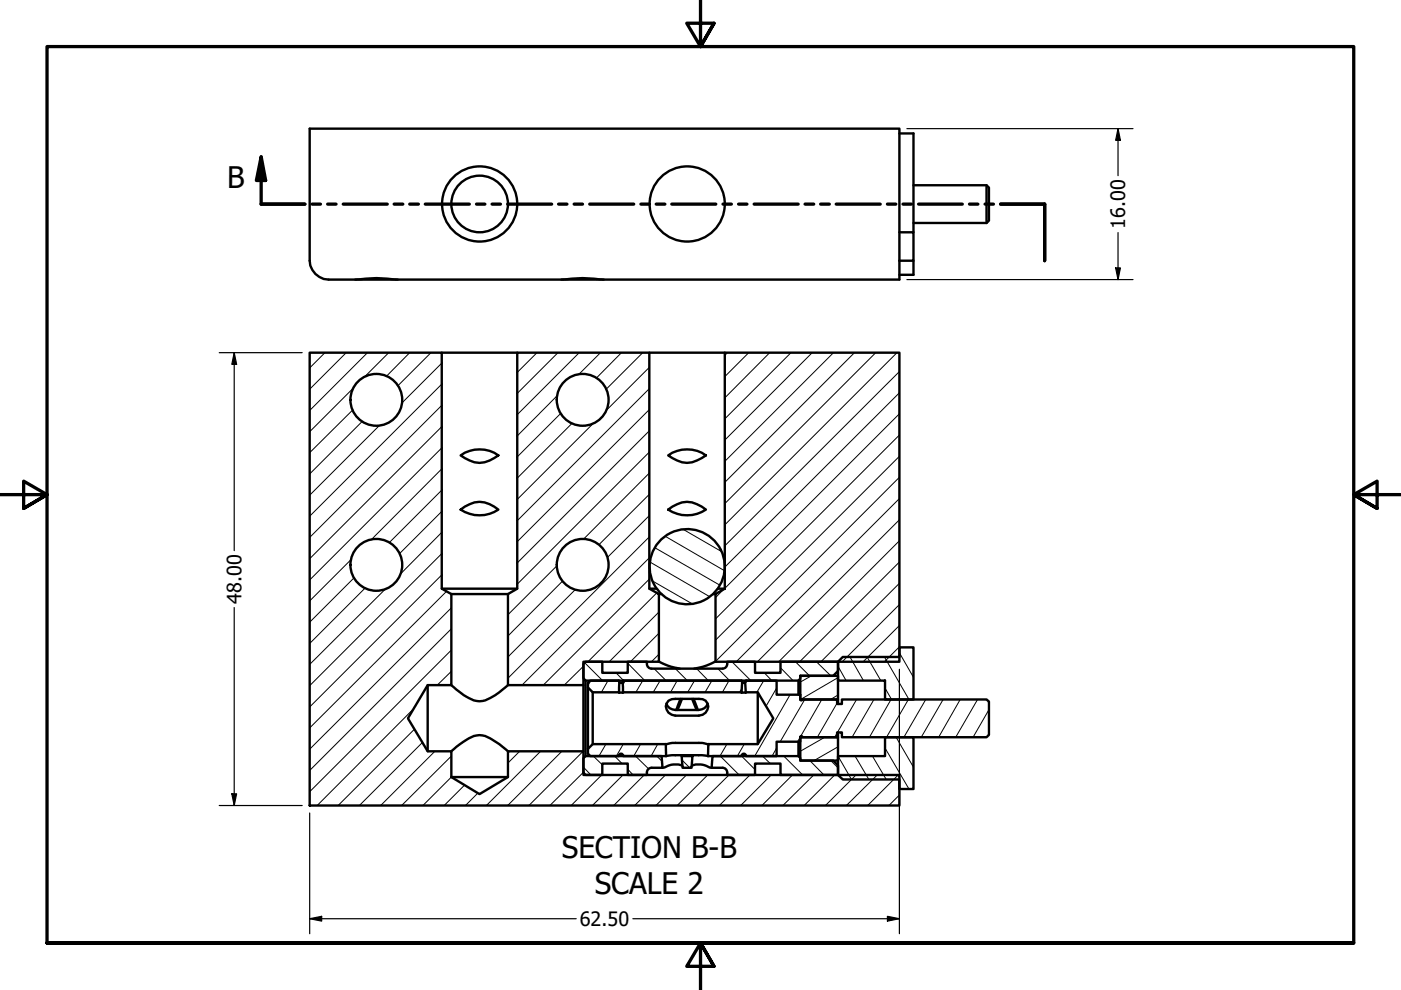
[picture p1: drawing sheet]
<svg xmlns="http://www.w3.org/2000/svg" width="297mm" height="210mm" viewBox="0 0 297 210" stroke-linecap="round" stroke-linejoin="round" font-family="sans-serif">
<defs><g id="words">
<g font-size="6.3">
<text x="48.1" y="39.8">B</text>
<text x="119.1" y="182">SECTION B-B</text>
<text x="126.1" y="189.5">SCALE 2</text>
</g>
<g font-size="4.2">
<text x="238.6" y="48.5" transform="rotate(-90 238.6 48.5)">16.00</text>
<text x="51.2" y="128" transform="rotate(-90 51.2 128)">48.00</text>
<text x="122.9" y="196.3">62.50</text>
</g>
</g></defs>
<!-- layer: Hatch (ANSI) -->
<g fill="none" stroke="#000" stroke-width=".21">
<path d="M68.9 74.8l-3.2 3.2M73.4 74.8l-7.7 7.7M77.9 74.8l-12.2 12.2M82.4 74.8l-5.2 5.2M86.9 74.8l-4.9 4.9M91.4 74.8l-7 7M93.7 77l-8.5 8.4M113.9 74.8l-4.2 4.2M118.3 74.8l-8.6 8.6M122.8 74.8l-13.1 13.1M127.3 74.8l-4.6 4.5M131.8 74.8l-5.4 5.4"/>
<path d="M136.3 74.8l-7.8 7.7M137.7 77.9l-9.2 9.1M154.2 74.8l-.5 .5M158.7 74.8l-5 5.1M163.2 74.8l-9.5 9.6M167.7 74.8l-14 14M172.2 74.8l-18.5 18.5M176.7 74.8l-23 23M181.2 74.8l-27.5 27.5M185.7 74.8l-32 32M190.2 74.8l-36.5 36.5M190.7 78.8l-37 36.9"/>
<path d="M74.8 86.9l-9.1 9.1M75.1 82.1l-9.4 9.4M76.8 89.4l-11.1 11.1M80.5 90.2l-14.8 14.8M93.7 99.4l-15 15.1M93.7 95l-28 28M93.7 90.5l-28 28M93.7 86l-28 28M93.7 81.4l-28 28M118.1 83.9l-8.4 8.5M118.9 87.7l-9.2 9.2M121.3 89.8l-11.6 11.6"/>
<path d="M125.9 89.7l-16.2 16.2M137.7 95.9l-28 28M137.7 91.3l-28 28.1M137.7 86.8l-28 28M137.7 82.4l-28 28M190.7 87.7l-37 37M190.7 83.3l-37 36.9M190.7 96.7l-39 39M190.7 92.2l-39 39M74.5 118.6l-8.8 8.8M93.7 117.4l-28 28M93.7 112.9l-8.7 8.7"/>
<path d="M93.7 108.4l-9 9M93.7 103.9l-11.2 11.1M118.1 119.9l-10.4 10.4M137.7 113.8l-30 30M137.7 109.3l-8.9 8.9M137.7 104.8l-10.7 10.7M137.7 118.3l-27 27M137.7 100.3l-14 14M137.8 119.2l12.7 7.3M138.8 116.1l13.8 8M141 113.7l12.6 7.3M144.8 112.2l8.2 4.7"/>
<path d="M190.7 110.2l-30.1 30.1M190.7 105.7l-34.6 34.6M190.7 101.2l-39 39M190.7 119.2l-21.2 21.1M190.7 114.7l-25.6 25.6M75.1 122.5l-9.4 9.4M77.4 124.7l-11.7 11.7M81.7 124.9l-16 16M93.7 121.9l-28 28M94.7 125.4l-29 28.9M95.7 137.8l-30 30.1M95.7 133.3l-30 30.1"/>
<path d="M95.7 128.9l-30 29.9M119.3 123.2l-11.6 11.6M121.9 125.1l-14.2 14.2M137.7 122.8l-22.5 22.5M138.3 123.2l8.5 4.9M139.3 125.7l-14.6 14.6M139.7 138.7l-1.6 1.6M139.7 129.8l-10.5 10.5M139.7 134.3l-6 6M153.5 124.8l-1.8 1.9M180.2 139.3l2.9 5M183.8 139.3l3 5"/>
<path d="M187.5 139.3l5.2 9M190.7 137.1l-3.2 3.2M190.7 132.6l-7.7 7.7M190.7 123.7l-16.6 16.6M190.7 128.2l-12.1 12.1M190.7 138.4l3 5.2M87.6 150.4l-20.4 20.4M87.9 154.6l-16.2 16.2M89.5 157.5l-13.3 13.3M92.2 159.3l-11.5 11.5M95.7 142.3l-3 3M110.2 159.3l-2.5 2.5"/>
<path d="M114.6 159.3l-11.5 11.5M119.1 159.3l-11.5 11.5M123.6 159.3l-11.5 11.5M123.7 141.3l-4.1 4M124 140.5l3.8 3.8M125.3 144.3l-.6 1M128.5 157.8l-1.5 2.5M128.9 144.3l-1.4 2.5M130.6 142.7l1.6 1.6M131.3 146.6l-.2 .2M132.1 157.8l-1.4 2.5M132.6 144.3l-.6 1"/>
<path d="M133.1 140.6l3.6 3.7M135.8 157.8l-1.4 2.5M136.3 144.3l-1.5 2.5M138.7 141.8l2.5 2.5M139.4 157.8l-1.4 2.5M140 144.3l-1.5 2.5M143.2 141.8l2.5 2.5M143.6 144.3l-1.4 2.5M147.3 144.3l-1.5 2.5M147.7 141.8l2.5 2.5M150.4 157.8l-.2 .5M150.9 144.3l-1.4 2.5"/>
<path d="M152.2 141.8l2.5 2.5M154.1 157.8l-1.4 2.5M154.6 144.3l-1.4 2.5M155.2 140.3l4 4M157.3 146l-.5 .8M157.8 157.8l-1.5 2.5M158.2 144.3l-.2 .4M159.6 140.3l.5 .4M161.9 144.3l-1.4 2.5M162.1 142.7l1.5 1.6M164.7 145.9l-2.3 3.8M164.7 158.6l-1 1.7"/>
<path d="M165.5 141.6l2.6 2.7M167.5 147.3l-7.5 13M168.7 140.3l2.9 3M170.6 148.3l-5.2 9M172 143.3l-2.3 1.3M173.1 140.3l3 3M174.2 148.3l-5.1 9M174.9 156.3l-5.2 3M177.5 149.1l-4.2 7.2M177.5 155.4l-.5 .9M177.6 140.3h.1M177.7 141.3l1.7 3"/>
<path d="M177.7 158.3l-5.1 3M177.7 147.4l-1.6 .9M177.7 143.7l-8 4.6M181.6 148.3l-4.1 7M185.3 148.3l-4.6 8M187.6 158.6l5.1 8.7M187.6 145.9l1.4 2.4M188.9 148.3l-4.6 8M190 156.3l3.7 6.4M192.6 148.3l-4.6 8M196.3 148.3l-4.7 8M200 148.3l-4.7 8"/>
<path d="M203.6 148.3l-4.6 8M207.3 148.3l-4.7 8M209.7 150.5l-3.4 5.8M95.7 164.8l-6 6M95.7 160.3l-10.5 10.5M98.5 166.5l-4.3 4.3M101.3 168.2l-2.6 2.6M123.7 163.7l-7.1 7.1M123.7 162.7l1.6 1.6M125.8 160.3l1.9 1.9M127.6 164.3l-6.5 6.5M130.3 160.3l1.6 1.6"/>
<path d="M132.1 164.3l-6.5 6.5M133.1 163.1l1.1 1.2M134.7 160.3l2.8 2.7M136.6 164.3l-6.5 6.5M139.3 160.3l1 1.1M141.1 164.3l-6.5 6.5M144.6 161.1l1.6 1.7M145.5 164.3l-6.4 6.5M150.1 164.3l-6.5 6.5M152.7 160.3l4 4M154.6 164.3l-6.6 6.5M157.2 160.3l2.9 2.9"/>
<path d="M159 164.3l-6.5 6.5M161.7 160.3l1.6 1.6M163.5 164.3l-6.5 6.5M165.5 164.1l.2 .2M166.2 160.3l4 4M168 164.3l-6.5 6.5M171.7 161.3l3 3M172.5 164.3l-6.5 6.5M176.1 161.3l1.6 1.5M177 164.3l-6.5 6.5M177.7 160.3l2.8 5M181.3 160.3l2.9 5"/>
<path d="M181.5 164.3l-6.5 6.5M185 160.3l2.9 5M186 164.3l-6.5 6.5M190.4 164.3l-6.4 6.5M190.7 168.6l-2.2 2.2"/>
</g>
<!-- layer: Visible (ANSI) -->
<g fill="none" stroke="#000" stroke-width=".51">
<path d="M65.7 27.3h125v32h-121a4.1 4.1 0 0 1-4-4zM190.7 28.3h3v20.9M193.7 39.3h15.5l.5 .5v7l-.5 .5h-15.5M209.2 39.3v8M75.3 59.3a32.2 32.2 0 0 1 9 0M119 59.3a32.2 32.2 0 0 1 9 0M190.7 49.2h3v6.1h-3M193.7 55.3v3h-3M65.7 74.8h28v50l2 1.2v19.3h-5l-4.2 7 4.2 7h5v5.5l6 3.6 6-3.6v-5.5h16v5h67v6.5h-125zM93.7 74.8h16M109.7 74.8h28v50l2 1.2v14.3h-16v5h-16v-19.3l2-1.2zM137.7 74.8h16"/>
<path d="M153.7 74.8h37v65.5h-39v-14.3l2-1.2zM97.7 96.6a6.9 6.9 0 0 1 8 0 5.7 5.7 0 0 1-7.1 .5zM141.7 96.6a6.9 6.9 0 0 1 8 0 5.7 5.7 0 0 1-7.1 .5zM97.7 108a5.7 5.7 0 0 1 8 0 7.2 7.2 0 0 1-8 0zM141.7 108a5.7 5.7 0 0 1 8 0 7.2 7.2 0 0 1-8 0zM93.7 124.8h16M95.7 126h12M137.7 124.8h1.4M139.7 126h.5M151.2 126h.5M152.2 124.8h1.5M178.7 139.3h12v-2h3v11h-6.1v-4h-9.9v-4z"/>
<path d="M90.7 145.3v14M95.7 159.3l1.8-1.5a8.1 8.1 0 0 1 4.2-1.9 10 10 0 0 1 5.5 2.9l.5 .5M95.7 145.3l1.1 .9a9.2 9.2 0 0 0 4.9 2.5 10 10 0 0 0 5.5-3l.5-.4M123.7 145.3v14M124.1 144.3v16M124.7 145.8v13M125.7 146.8v11M131.2 144.3l.1 .3M131.2 144.3h-6l-.5 .5v1l1 1h5.6M131.3 146.8h.8M131.3 144.6v2.2M131.3 144.7l.4 .1 .3-.1"/>
<path d="M132 144.6l.1 2.2M132.1 146.8h25.1M132.1 144.3l-.1 .3M132.1 144.3h25.1M137.2 140.8v-.5h-4.1v2.4h-5.4v-2.4h-3.6l-.4 .5v3l.4 .5h45.2l.4-.4v-.6h7l1-1v-2h-12.2v2.4h-5.4v-2.4h-5.9v.5M137.2 140.8a.98 .98 0 0 0 .9 1M139.7 140.3a15.7 15.7 0 0 0 4.4 1.5M141.2 157.8h-15.5l-1 1v1l.5 .5h6a.48 .48 0 0 1 .5-.5 .48 .48 0 0 1 .4 .5h9.1M141.2 157.8l1.3-.3h6.4l1.3 .3M141.2 157.8v2.5M141.3 149.2a1.97 1.97 0 0 0 1.9 1.3h4.9a1.97 1.97 0 0 0 2-1.3M141.7 148.6l.7-.4h.8h4.9a1.74 1.74 0 0 1 2 1.3 1.74 1.74 0 0 1-1.1 2l-.9 .2h-4.9a1.9 1.9 0 0 1-1.8-1.1 1.9 1.9 0 0 1 .3-2z"/>
<path d="M144.3 148.2l-.9 2.3M144.6 148.2l-1 2.3M146.7 148.2l1 2.3M147.1 148.2l.9 2.3M150.2 157.8l-.1 2.5M151.7 140.3l-2.7 1.1-1.8 .4M154.2 140.8a.98 .98 0 0 1-1 1h-15M157.2 146.8h.9M157.2 144.3l.2 .3M157.4 144.6l-.2 2.2M157.4 144.7l.3 .1 .3-.1M158 144.6l.1 2.2"/>
<path d="M158.1 146.8h2.6l3.3 5.5-3.3 5.5h-10.5M158.2 144.3l-.2 .3M158.2 144.3h6.5v3h5v1M160.7 146.8v11M169.3 144.3v3M169.3 157.3v3M169.7 156.3v1h-5v3h-6.5a.48 .48 0 0 0-.5-.5 .48 .48 0 0 0-.5 .5M169.7 156.3h8v5h-8zM169.7 143.3h8v5h-8zM169.7 148.3l.2 .2 .2-.2M169.7 156.3l.2-.2 .2 .2M170.2 148.3h7.3v1h1v-1h30.7l.5 .5v7l-.5 .5h-30.7v-1h-1v1h-7.3"/>
<path d="M177.7 148.3v1M177.7 155.3v1M95.7 164.8h12M138.1 162.8a1.12 1.12 0 0 0-.9 1.5h-4.1v-2.4h-5.4v2.4h-3.6l-.4-.5v-3l.4-.5h16.2l.2 2.5h-2.3M141.2 160.3l1.3-.2h6.3l1.3 .2M144.5 160.3h2.3l-.2 2.5h-1.9zM144.7 162.3a4.3 4.3 0 0 0-3.8 .4l-.4 .1M145 160.1l-.5 .2M146.2 160.1l.6 .2M146.7 162.3a4.3 4.3 0 0 1 3.7 .4l.5 .1M150.1 160.3h7.1M151.1 160.3h18.2l.4 .4v.6h7l1 1v2h-12.2v-2.4h-5.4v2.4h-5.9a1.16 1.16 0 0 0-1-1.5h-2.3z"/>
<path d="M177.7 160.3h9.9v-4h6.1v11h-3v-2h-12l-1-1z"/>
<circle cx="101.7" cy="43.2" r="6"/>
<circle cx="101.7" cy="43.2" r="8"/>
<circle cx="145.7" cy="43.2" r="8"/>
<circle cx="79.8" cy="84.8" r="5.5"/>
<circle cx="123.5" cy="84.8" r="5.5"/>
<circle cx="79.8" cy="119.8" r="5.5"/>
<circle cx="123.5" cy="119.8" r="5.5"/>
<circle cx="145.7" cy="120.1" r="8"/>
</g>
<!-- layer: Section Line (ANSI) -->
<g fill="none" stroke="#000" stroke-width=".7">
<path d="M55.4 33.2l.9 5.1h-1.9zM55.4 33.2v10.1h9.2M66.2 43.3h1.7M69.5 43.3h1.7M72.8 43.3h9.3M83.6 43.3h1.8M86.9 43.3h1.8M90.2 43.3h9.3M101 43.3h1.8M104.3 43.3h1.8M107.6 43.3h9.4M118.4 43.3h1.8"/>
<path d="M121.7 43.3h1.8M125 43.3h9.4M135.9 43.3h1.8M139.1 43.3h1.9M142.4 43.3h9.4M153.3 43.3h1.8M156.6 43.3h1.8M159.9 43.3h9.3M170.7 43.3h1.8M174 43.3h1.8M177.3 43.3h9.3M188.2 43.3h1.7"/>
<path d="M191.5 43.3h1.7M194.8 43.3h9.2M205.5 43.3h1.8M208.9 43.3h1.7M212.2 43.3h9.3v12"/>
</g>
<path d="M55.4 33.2l.9 5.1h-1.9z" fill-rule="evenodd" fill="#000"/>
<!-- layer: Border (ANSI) -->
<path d="M148.5 -.1v10l-2.9-5h5.8l-2.9 5 2.9-5M0 104.9h10l-5-2.9v5.8l5-2.9-5 2.9M297 104.9h-10l5-2.9v5.8l-5-2.9 5 2.9M10 199.9v-190h277v190h-277h277M151.4 204.9l-2.9-5 2.9 5h-5.8l2.9-5v10" fill="none" stroke="#000" stroke-width=".7"/>
<!-- layer: Dimension (ANSI) -->
<g fill="none" stroke="#000" stroke-width=".25">
<path d="M192.3 27.3h47.9M237 27.3l.6 2.5h-1.1zM237 27.3v9.9M192.3 59.3h47.9M236.5 56.8h1.1l-.6 2.5zM237 49.3v10M46.5 74.8h17.6M49.7 74.8l.5 2.5h-1.1zM49.7 74.8v41.9M49.7 128.8v42M190.7 141.9v56.1M46.5 170.8h17.6"/>
<path d="M49.1 168.3h1.1l-.5 2.5zM65.7 172.4v25.6M65.7 194.8l2.5-.5v1zM65.7 194.8h56.5M134.2 194.8h56.5M188.2 194.3l2.5 .5-2.5 .5z"/>
</g>
<g fill="#000">
<path d="M237 27.3l.6 2.5h-1.1z" fill-rule="evenodd"/>
<path d="M236.5 56.8h1.1l-.6 2.5z" fill-rule="evenodd"/>
<path d="M49.7 74.8l.5 2.5h-1.1z" fill-rule="evenodd"/>
<path d="M49.1 168.3h1.1l-.5 2.5z" fill-rule="evenodd"/>
<path d="M65.7 194.8l2.5-.5v1z" fill-rule="evenodd"/>
<path d="M188.2 194.3l2.5 .5-2.5 .5z" fill-rule="evenodd"/>
</g>
<use href="#words"/>
</svg>
